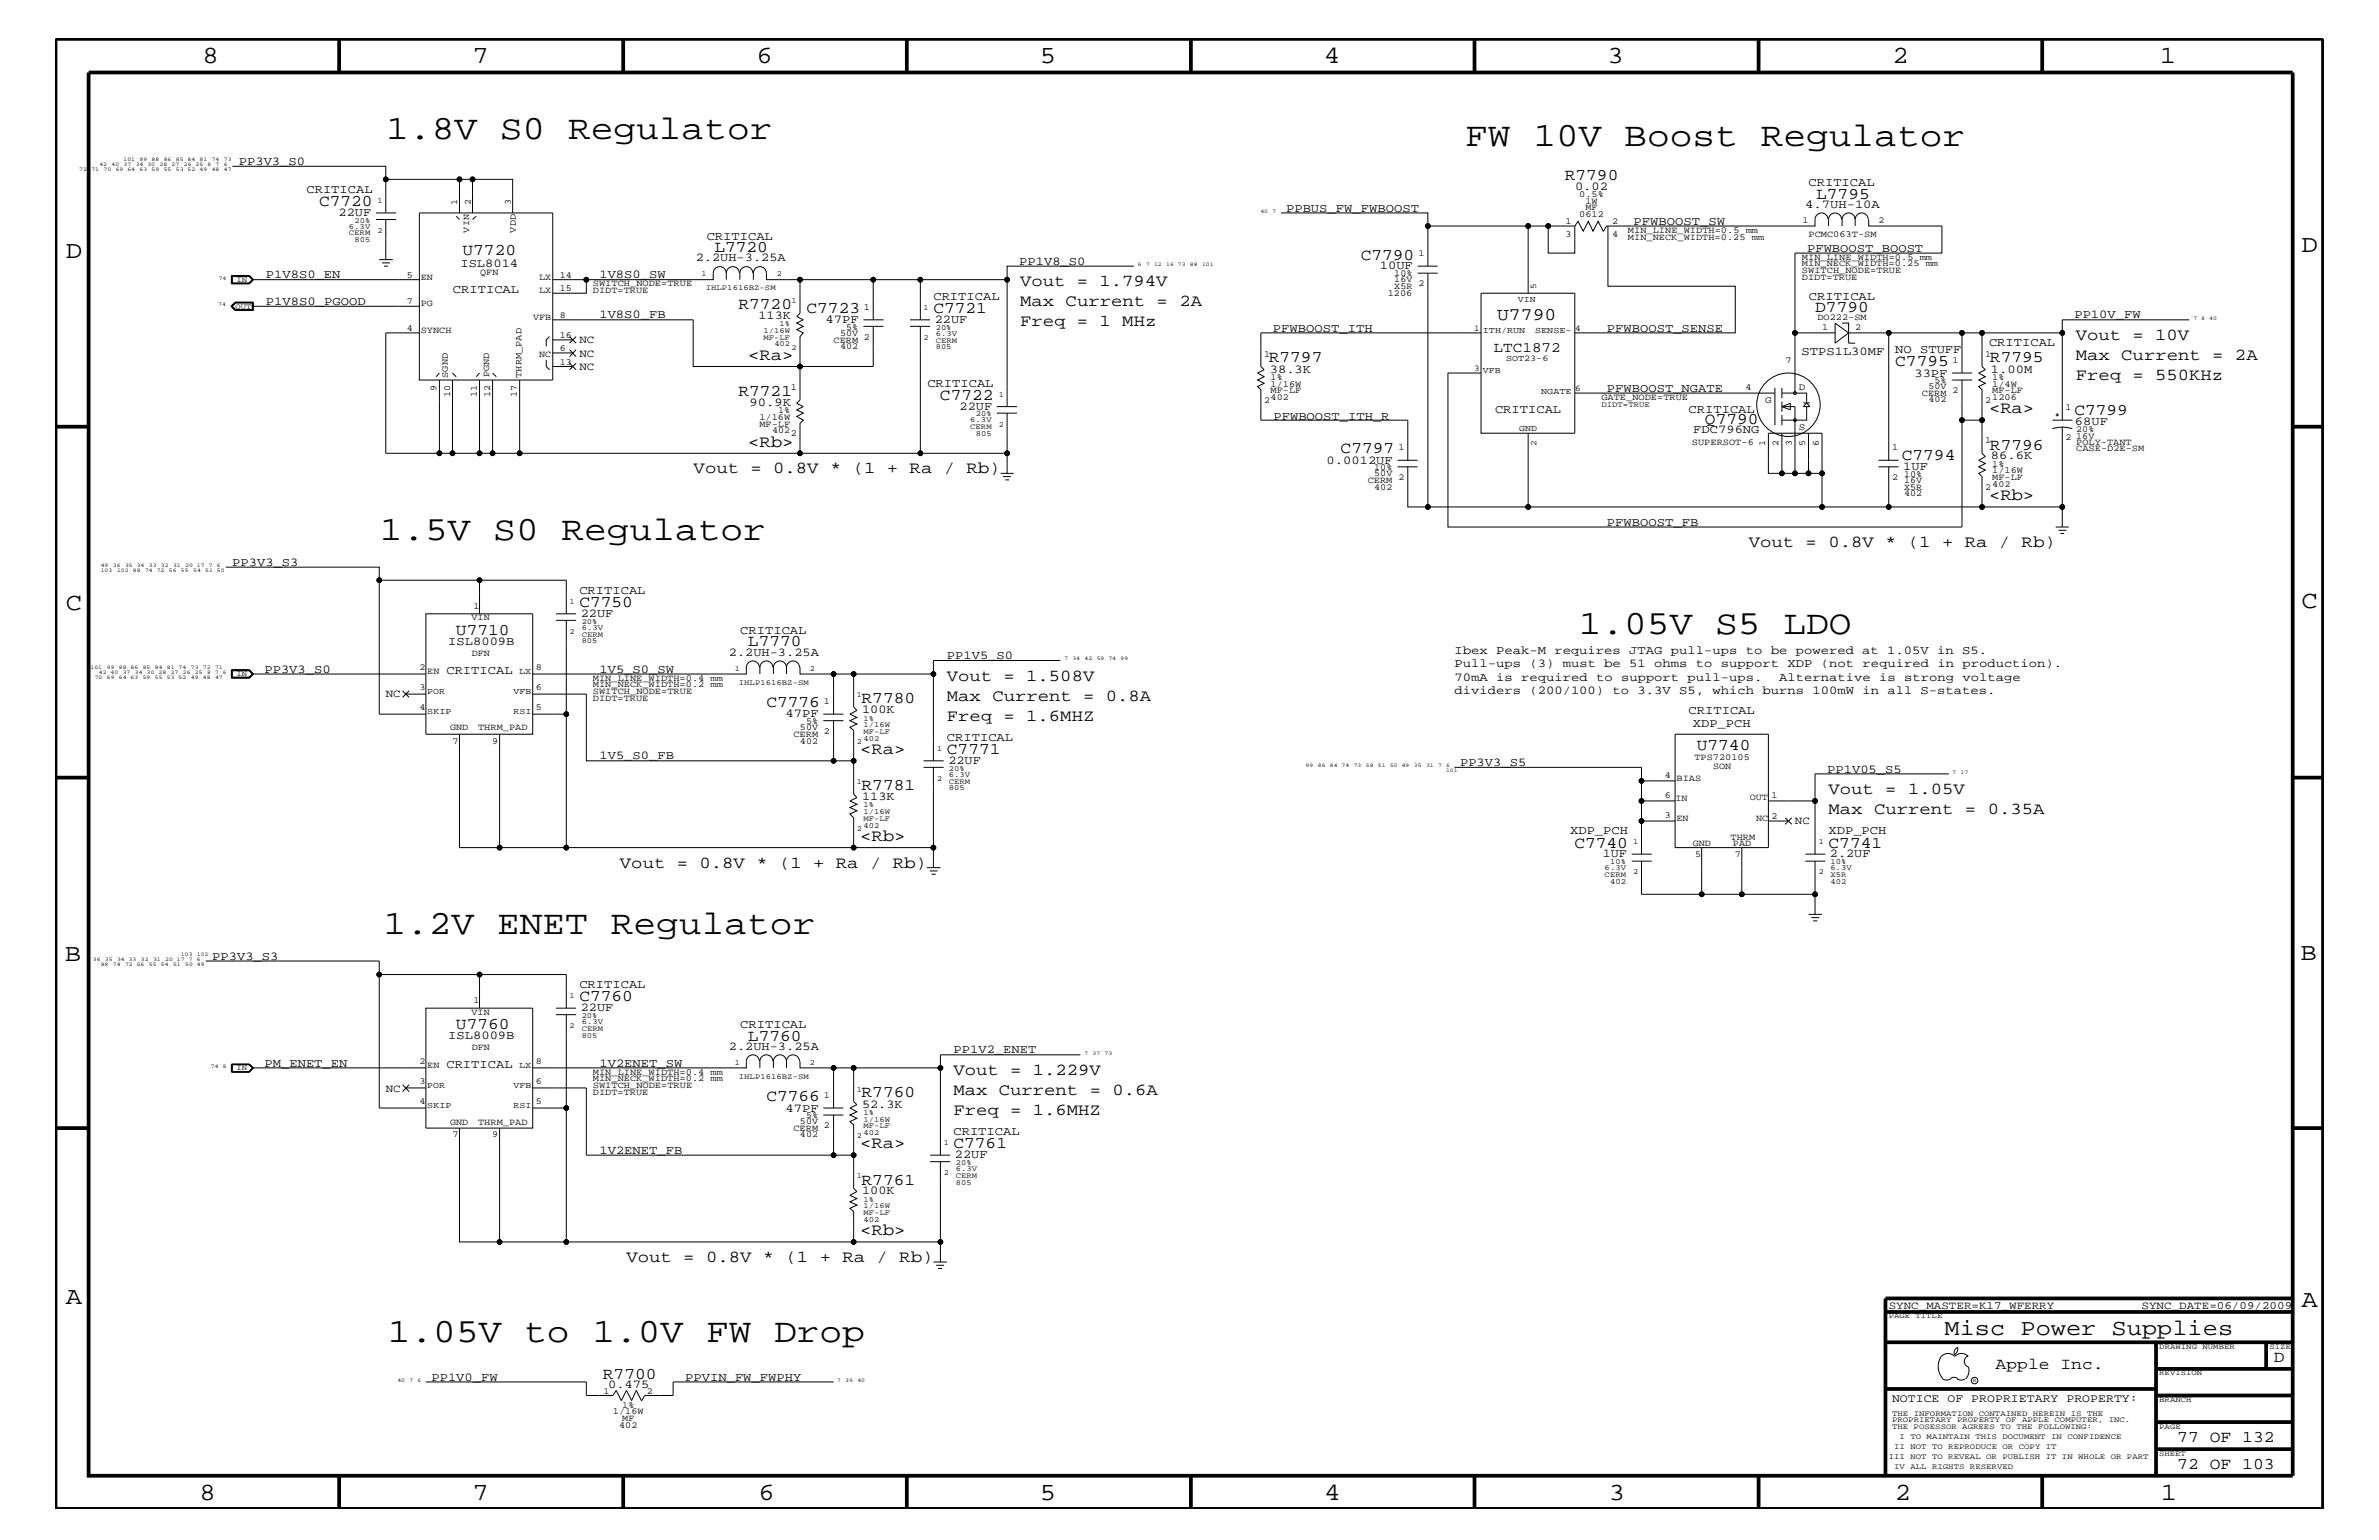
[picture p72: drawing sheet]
<svg xmlns="http://www.w3.org/2000/svg" width="432mm" height="279mm" viewBox="0 0 432 279" stroke-linecap="round" stroke-linejoin="round" font-family="sans-serif">
<defs><g id="words">
<g font-size="6.2">
<text x="70.1" y="25.3">1.8V S0 Regulator</text>
<text x="265.9" y="26.5">FW 10V Boost Regulator</text>
<text x="68.9" y="98">1.5V S0 Regulator</text>
<text x="286.6" y="115">1.05V S5 LDO</text>
<text x="69.6" y="169.5">1.2V ENET Regulator</text>
<text x="70.4" y="243.5">1.05V to 1.0V FW Drop</text>
</g>
<g font-size="4.5">
<text x="36.7" y="11.5">8</text>
<text x="85.8" y="11.5">7</text>
<text x="137.3" y="11.5">6</text>
<text x="188.7" y="11.5">5</text>
<text x="240.3" y="11.5">4</text>
<text x="291.8" y="11.5">3</text>
<text x="343.5" y="11.5">2</text>
<text x="392" y="11.5">1</text>
<text x="11.9" y="46.8">D</text>
<text x="417.7" y="45.7">D</text>
<text x="11.9" y="110.6">C</text>
<text x="417.7" y="110.3">C</text>
<text x="11.8" y="174.3">B</text>
<text x="417.6" y="174.2">B</text>
<text x="11.9" y="236.7">A</text>
<text x="417.7" y="237.1">A</text>
<text x="36.2" y="272.1">8</text>
<text x="85.8" y="272.1">7</text>
<text x="137.7" y="272.1">6</text>
<text x="188.7" y="272.1">5</text>
<text x="240.4" y="272.1">4</text>
<text x="292" y="272.1">3</text>
<text x="343.9" y="272.1">2</text>
<text x="392.2" y="272.1">1</text>
</g>
<text font-size="4.1" x="352.9" y="242.3">Misc Power Supplies</text>
<text font-size="3.2" x="271.7" y="58">U7790</text>
<g font-size="3">
<text x="284" y="32.7">R7790</text>
<text x="57.9" y="37.4">C7720</text>
<text x="329.6" y="36.1">L7795</text>
<text x="83.9" y="46.3">U7720</text>
<text x="129.7" y="45.7">L7720</text>
<text x="247" y="47.1">C7790</text>
<text x="185.2" y="51.9">Vout = 1.794V</text>
<text x="134" y="56.1">R7720</text>
<text x="146.4" y="56.8">C7723</text>
<text x="169.4" y="56.8">C7721</text>
<text x="185.2" y="55.6">Max Current = 2A</text>
<text x="185.2" y="59.2">Freq = 1 MHz</text>
<text x="329.5" y="56.7">D7790</text>
<text x="135.8" y="65.3">&lt;Ra&gt;</text>
<text x="230.3" y="65.7">R7797</text>
<text x="361.2" y="65.7">R7795</text>
<text x="376.8" y="61.7">Vout = 10V</text>
<text x="376.8" y="65.3">Max Current = 2A</text>
<text x="134" y="71.8">R7721</text>
<text x="344" y="66.5">C7795</text>
<text x="376.8" y="68.9">Freq = 550KHz</text>
<text x="170.6" y="72.6">C7722</text>
<text x="309.5" y="76.9">Q7790</text>
<text x="361" y="75">&lt;Ra&gt;</text>
<text x="376.5" y="75.4">C7799</text>
<text x="135.8" y="81.1">&lt;Rb&gt;</text>
<text x="243.3" y="82.2">C7797</text>
<text x="345.2" y="83.5">C7794</text>
<text x="361.2" y="81.6">R7796</text>
<text x="125.9" y="85.9">Vout = 0.8V * (1 + Ra / Rb)</text>
<text x="361" y="90.7">&lt;Rb&gt;</text>
<text x="317.4" y="99.3">Vout = 0.8V * (1 + Ra / Rb)</text>
<text x="105.2" y="110.2">C7750</text>
<text x="82.8" y="115.3">U7710</text>
<text x="135.8" y="117.3">L7770</text>
<text x="171.9" y="123.5">Vout = 1.508V</text>
<text x="139.1" y="128.3">C7776</text>
<text x="156.4" y="127.6">R7780</text>
<text x="171.9" y="127.1">Max Current = 0.8A</text>
<text x="171.9" y="130.8">Freq = 1.6MHZ</text>
<text x="156.1" y="136.8">&lt;Ra&gt;</text>
<text x="171.9" y="136.8">C7771</text>
<text x="308" y="136.1">U7740</text>
<text x="156.4" y="143.4">R7781</text>
<text x="331.9" y="147.7">Max Current = 0.35A</text>
<text x="331.9" y="144">Vout = 1.05V</text>
<text x="156.1" y="152.6">&lt;Rb&gt;</text>
<text x="285.8" y="153.8">C7740</text>
<text x="331.9" y="153.8">C7741</text>
<text x="112.5" y="157.4">Vout = 0.8V * (1 + Ra / Rb)</text>
<text x="105.2" y="181.6">C7760</text>
<text x="82.8" y="186.7">U7760</text>
<text x="135.8" y="188.8">L7760</text>
<text x="173.1" y="195">Vout = 1.229V</text>
<text x="139.1" y="199.8">C7766</text>
<text x="156.4" y="199.1">R7760</text>
<text x="173.1" y="202.3">Freq = 1.6MHZ</text>
<text x="173.1" y="198.7">Max Current = 0.6A</text>
<text x="156.1" y="208.3">&lt;Ra&gt;</text>
<text x="173.1" y="208.3">C7761</text>
<text x="156.4" y="214.9">R7761</text>
<text x="156.1" y="224.1">&lt;Rb&gt;</text>
<text x="113.7" y="229">Vout = 0.8V * (1 + Ra / Rb)</text>
<text x="109.4" y="250.1">R7700</text>
<text x="362.2" y="248.4">Apple Inc.</text>
<text x="412.7" y="247.1">D</text>
<text x="395.2" y="261.6">77 OF 132</text>
<text x="395.2" y="266.6">72 OF 103</text>
</g>
<text font-size="2.6" x="271.1" y="63.9">LTC1872</text>
<g font-size="2.2">
<text x="43.3" y="29.9">PP3V3_S0</text>
<text x="55.6" y="35">CRITICAL</text>
<text x="285.9" y="34.4">0.02</text>
<text x="328.3" y="33.7">CRITICAL</text>
<text x="61.5" y="39.2">22UF</text>
<text x="233.4" y="38.4">PPBUS_FW_FWBOOST</text>
<text x="296.5" y="40.8">PFWBOOST_SW</text>
<text x="327.7" y="37.8">4.7UH-10A</text>
<text x="126.3" y="47.4">2.2UH-3.25A</text>
<text x="128.3" y="43.5">CRITICAL</text>
<text x="328" y="45.7">PFWBOOST_BOOST</text>
<text x="48.3" y="50.5">P1V8S0_EN</text>
<text x="82.2" y="53.2">CRITICAL</text>
<text x="83.6" y="48.5">ISL8014</text>
<text x="108.8" y="50.5">1V8S0_SW</text>
<text x="185" y="48">PP1V8_S0</text>
<text x="250.4" y="48.9">10UF</text>
<text x="48.3" y="55.3">P1V8S0_PGOOD</text>
<text x="108.8" y="57.8">1V8S0_FB</text>
<text x="137.7" y="57.9">113K</text>
<text x="149.9" y="58.6">47PF</text>
<text x="169.4" y="54.4">CRITICAL</text>
<text x="169.7" y="58.6">22UF</text>
<text x="328.3" y="54.4">CRITICAL</text>
<text x="376.5" y="57.8">PP10V_FW</text>
<text x="231.1" y="60.2">PFWBOOST_ITH</text>
<text x="291.7" y="60.2">PFWBOOST_SENSE</text>
<text x="327" y="64.4">STPS1L30MF</text>
<text x="344" y="64">NO STUFF</text>
<text x="361" y="62.9">CRITICAL</text>
<text x="168.3" y="70.1">CRITICAL</text>
<text x="230.5" y="67.6">38.3K</text>
<text x="291.7" y="71.1">PFWBOOST_NGATE</text>
<text x="347.5" y="68.4">33PF</text>
<text x="361.4" y="67.6">1.00M</text>
<text x="136.1" y="73.7">90.9K</text>
<text x="174.2" y="74.4">22UF</text>
<text x="231.1" y="76.2">PFWBOOST_ITH_R</text>
<text x="271.4" y="75">CRITICAL</text>
<text x="306.5" y="75">CRITICAL</text>
<text x="376.6" y="77.1">68UF</text>
<text x="307.3" y="78.6">FDC796NG</text>
<text x="361.4" y="83.3">86.6K</text>
<text x="240.8" y="84.1">0.0012UF</text>
<text x="345.4" y="85.3">1UF</text>
<text x="291.7" y="95.4">PFWBOOST_FB</text>
<text x="42.2" y="102.6">PP3V3_S3</text>
<text x="105.2" y="107.7">CRITICAL</text>
<text x="105.4" y="112">22UF</text>
<text x="81.4" y="117">ISL8009B</text>
<text x="132.3" y="119">2.2UH-3.25A</text>
<text x="134.4" y="115">CRITICAL</text>
<text x="171.9" y="119.6">PP1V5_S0</text>
<text x="264" y="118.6">Ibex Peak-M requires JTAG pull-ups to be powered at 1.05V in S5.</text>
<text x="48" y="122">PP3V3_S0</text>
<text x="81" y="122.3">CRITICAL</text>
<text x="108.8" y="122">1V5_S0_SW</text>
<text x="264" y="123.5">70mA is required to support pull-ups.</text>
<text x="264" y="121">Pull-ups (3) must be 51 ohms to support XDP (not required in production).</text>
<text x="264" y="125.9">dividers (200/100) to 3.3V S5, which burns 100mW in all S-states.</text>
<text x="322.9" y="123.5">Alternative is strong voltage</text>
<text x="142.6" y="130.2">47PF</text>
<text x="156.5" y="129.4">100K</text>
<text x="306.5" y="129.6">CRITICAL</text>
<text x="307.3" y="131.9">XDP_PCH</text>
<text x="108.8" y="137.8">1V5_S0_FB</text>
<text x="171.9" y="134.4">CRITICAL</text>
<text x="172.1" y="138.6">22UF</text>
<text x="265" y="139">PP3V3_S5</text>
<text x="331.6" y="140.2">PP1V05_S5</text>
<text x="156.5" y="145.1">113K</text>
<text x="285" y="151.3">XDP_PCH</text>
<text x="290.9" y="155.6">1UF</text>
<text x="331.9" y="151.3">XDP_PCH</text>
<text x="332.1" y="155.6">2.2UF</text>
<text x="38.5" y="174.2">PP3V3_S3</text>
<text x="105.2" y="179.3">CRITICAL</text>
<text x="105.4" y="183.5">22UF</text>
<text x="81.4" y="188.6">ISL8009B</text>
<text x="132.3" y="190.5">2.2UH-3.25A</text>
<text x="134.4" y="186.5">CRITICAL</text>
<text x="173.1" y="191.1">PP1V2_ENET</text>
<text x="48" y="193.6">PM_ENET_EN</text>
<text x="81" y="193.7">CRITICAL</text>
<text x="108.8" y="193.6">1V2ENET_SW</text>
<text x="142.6" y="201.7">47PF</text>
<text x="156.5" y="200.9">52.3K</text>
<text x="108.8" y="209.3">1V2ENET_FB</text>
<text x="173.1" y="205.9">CRITICAL</text>
<text x="173.3" y="210.2">22UF</text>
<text x="156.5" y="216.7">100K</text>
<text x="78.3" y="250.6">PP1V0_FW</text>
<text x="110.4" y="251.8">0.475</text>
<text x="124.4" y="250.6">PPVIN_FW_FWPHY</text>
</g>
<text font-size="2.1" x="343.4" y="254.4">NOTICE OF PROPRIETARY PROPERTY:</text>
<g font-size="2">
<text x="105.2" y="62.3">NC</text>
<text x="105.2" y="64.7">NC</text>
<text x="105.2" y="67.1">NC</text>
<text x="70" y="126.5">NC</text>
<text x="325.8" y="149.5">NC</text>
<text x="70" y="198.1">NC</text>
<text x="342.8" y="237.4">SYNC_MASTER=K17_WFERRY</text>
<text x="388.7" y="237.4">SYNC_DATE=06/09/2009</text>
</g>
<g font-size="1.8">
<text x="326.5" y="70.7">D</text>
<text x="320.4" y="73.2">G</text>
<text x="326.5" y="78">S</text>
</g>
<g font-size="1.7">
<text x="286.6" y="35.7">0.5%</text>
<text x="83" y="37.2" transform="rotate(-90 83 37.2)">1</text>
<text x="85.4" y="37.2" transform="rotate(-90 85.4 37.2)">2</text>
<text x="92.7" y="37.2" transform="rotate(-90 92.7 37.2)">3</text>
<text x="284.1" y="40.7">1</text>
<text x="286.6" y="39.3">0612</text>
<text x="287.8" y="36.9">1W</text>
<text x="287.8" y="38.1">MF</text>
<text x="292.6" y="40.7">2</text>
<text x="327.2" y="40.4">1</text>
<text x="341" y="40.4">2</text>
<text x="85.2" y="42.2" transform="rotate(-90 85.2 42.2)">VIN</text>
<text x="93.6" y="42.2" transform="rotate(-90 93.6 42.2)">VDD</text>
<text x="257.5" y="46.5">1</text>
<text x="284.1" y="43">3</text>
<text x="292.6" y="43">4</text>
<text x="295.5" y="43.5">MIN_NECK_WIDTH=0.25 mm</text>
<text x="295.5" y="42.3">MIN_LINE_WIDTH=0.5 mm</text>
<text x="327.1" y="47.1">MIN_LINE_WIDTH=0.5 mm</text>
<text x="328.3" y="43">PCMC063T-SM</text>
<text x="73.8" y="50.4">5</text>
<text x="76.4" y="50.7">EN</text>
<text x="87.2" y="49.9">QFN</text>
<text x="97.9" y="50.7">LX</text>
<text x="97.9" y="53.2">LX</text>
<text x="101.6" y="50.4">14</text>
<text x="101.6" y="52.8">15</text>
<text x="107.6" y="51.9">SWITCH_NODE=TRUE</text>
<text x="107.6" y="53.2">DIDT=TRUE</text>
<text x="251.9" y="53.6">1206</text>
<text x="253.1" y="52.4">X5R</text>
<text x="253.1" y="50.2">10%</text>
<text x="253.1" y="51.3">16V</text>
<text x="257.5" y="51.9">2</text>
<text x="327.1" y="48.3">MIN_NECK_WIDTH=0.25 mm</text>
<text x="327.1" y="49.6">SWITCH_NODE=TRUE</text>
<text x="327.1" y="50.7">DIDT=TRUE</text>
<text x="73.8" y="55.2">7</text>
<text x="76.4" y="55.6">PG</text>
<text x="96.8" y="58">VFB</text>
<text x="101.6" y="57.7">8</text>
<text x="153.6" y="59.8">5%</text>
<text x="156.8" y="56.2">1</text>
<text x="329.9" y="58">DO222-SM</text>
<text x="330.7" y="59.8">1</text>
<text x="336.7" y="59.8">2</text>
<text x="73.8" y="60.1">4</text>
<text x="76.4" y="60.4">SYNCH</text>
<text x="97.9" y="64.7">NC</text>
<text x="101.6" y="63.7">6</text>
<text x="101.6" y="61.3">16</text>
<text x="151.3" y="62.2">CERM</text>
<text x="152.5" y="60.9">50V</text>
<text x="152.5" y="63.4">402</text>
<text x="156.8" y="61.7">2</text>
<text x="229.4" y="64.7">1</text>
<text x="324.1" y="65.9">7</text>
<text x="354.4" y="65.9">1</text>
<text x="360.3" y="64.7">1</text>
<text x="79.2" y="71" transform="rotate(-90 79.2 71)">9</text>
<text x="81.3" y="68.5" transform="rotate(-90 81.3 68.5)">SGND</text>
<text x="88.8" y="68.4" transform="rotate(-90 88.8 68.4)">PGND</text>
<text x="94.7" y="68.5" transform="rotate(-90 94.7 68.5)">THRM_PAD</text>
<text x="101.6" y="66.2">13</text>
<text x="143.5" y="70.7">1</text>
<text x="230.6" y="71.3">MF-LF</text>
<text x="230.6" y="70.1">1/16W</text>
<text x="230.6" y="68.9">1%</text>
<text x="316.8" y="70.7">4</text>
<text x="348.8" y="71.8">CERM</text>
<text x="350" y="70.6">50V</text>
<text x="351.1" y="69.5">5%</text>
<text x="354.4" y="71.3">2</text>
<text x="361.6" y="68.9">1%</text>
<text x="361.6" y="70.1">1/4W</text>
<text x="361.6" y="71.3">MF-LF</text>
<text x="81.7" y="72.1" transform="rotate(-90 81.7 72.1)">10</text>
<text x="86.5" y="72.1" transform="rotate(-90 86.5 72.1)">11</text>
<text x="89" y="72.1" transform="rotate(-90 89 72.1)">12</text>
<text x="93.8" y="72.1" transform="rotate(-90 93.8 72.1)">17</text>
<text x="137.8" y="77.4">MF-LF</text>
<text x="137.8" y="76.2">1/16W</text>
<text x="141.2" y="75">1%</text>
<text x="229.4" y="73.2">2</text>
<text x="230.6" y="72.6">402</text>
<text x="290.7" y="72.6">GATE_NODE=TRUE</text>
<text x="350" y="73">402</text>
<text x="360.3" y="73.2">2</text>
<text x="361.6" y="72.6">1206</text>
<text x="374.9" y="74.4">1</text>
<text x="140.1" y="78.6">402</text>
<text x="143.5" y="79.2">2</text>
<text x="253.8" y="81.6">1</text>
<text x="307.1" y="80.8">SUPERSOT-6</text>
<text x="320.4" y="81" transform="rotate(-90 320.4 81)">1</text>
<text x="322.8" y="81" transform="rotate(-90 322.8 81)">2</text>
<text x="325.2" y="81" transform="rotate(-90 325.2 81)">3</text>
<text x="327.7" y="81" transform="rotate(-90 327.7 81)">5</text>
<text x="330.1" y="81" transform="rotate(-90 330.1 81)">6</text>
<text x="343.4" y="81.6">1</text>
<text x="360.3" y="80.5">1</text>
<text x="374.9" y="79.9">2</text>
<text x="376.9" y="79.6">16V</text>
<text x="376.9" y="78.3">20%</text>
<text x="376.9" y="81.9">CASE-D2E-SM</text>
<text x="376.9" y="80.7">POLY-TANT</text>
<text x="248.2" y="87.6">CERM</text>
<text x="249.4" y="86.4">50V</text>
<text x="249.4" y="85.3">10%</text>
<text x="249.4" y="88.8">402</text>
<text x="253.8" y="87.1">2</text>
<text x="343.4" y="87.1">2</text>
<text x="345.6" y="88.8">X5R</text>
<text x="345.6" y="86.5">10%</text>
<text x="345.6" y="87.6">16V</text>
<text x="360.3" y="88.9">2</text>
<text x="361.6" y="85.9">1/16W</text>
<text x="361.6" y="84.7">1%</text>
<text x="361.6" y="88.3">402</text>
<text x="361.6" y="87.1">MF-LF</text>
<text x="345.6" y="90">402</text>
<text x="85.6" y="112.6">VIN</text>
<text x="85.9" y="110.5">1</text>
<text x="85.6" y="119">DFN</text>
<text x="76.1" y="121.5">2</text>
<text x="76.1" y="125.2">3</text>
<text x="77.6" y="122.3">EN</text>
<text x="97.3" y="121.5">8</text>
<text x="97.3" y="125.2">6</text>
<text x="107.6" y="125.9">SWITCH_NODE=TRUE</text>
<text x="107.6" y="123.5">MIN_LINE_WIDTH=0.4 mm</text>
<text x="107.6" y="124.7">MIN_NECK_WIDTH=0.2 mm</text>
<text x="76.1" y="128.8">4</text>
<text x="97.3" y="128.8">5</text>
<text x="107.6" y="127.1">DIDT=TRUE</text>
<text x="146.3" y="131.3">5%</text>
<text x="149.5" y="127.7">1</text>
<text x="81.7" y="132.5">GND</text>
<text x="82.1" y="134.9">7</text>
<text x="86.8" y="132.5">THRM_PAD</text>
<text x="89.3" y="134.9">9</text>
<text x="144" y="133.6">CERM 2</text>
<text x="145.2" y="134.9">402</text>
<text x="145.2" y="132.4">50V</text>
<text x="307.6" y="137.9">TPS720105</text>
<text x="302.2" y="141.2">4</text>
<text x="304.3" y="141.7">BIAS</text>
<text x="310.9" y="139.5">SON</text>
<text x="302.2" y="148.4">3</text>
<text x="302.2" y="144.8">6</text>
<text x="304.1" y="145.3">IN</text>
<text x="304.3" y="149">EN</text>
<text x="317.6" y="145.2">OUT</text>
<text x="318.8" y="149">NC</text>
<text x="321.6" y="148.5">2</text>
<text x="321.6" y="144.7">1</text>
<text x="307.3" y="153.5">GND</text>
<text x="307.7" y="155.5">5</text>
<text x="314.1" y="152.3">THRM</text>
<text x="314.5" y="153.5">PAD</text>
<text x="314.9" y="155.5">7</text>
<text x="85.6" y="184.1">VIN</text>
<text x="85.9" y="182.1">1</text>
<text x="85.6" y="190.5">DFN</text>
<text x="76.1" y="193.1">2</text>
<text x="76.1" y="196.7">3</text>
<text x="77.6" y="193.7">EN</text>
<text x="97.3" y="193.1">8</text>
<text x="97.3" y="196.7">6</text>
<text x="107.6" y="195">MIN_LINE_WIDTH=0.4 mm</text>
<text x="107.6" y="196.2">MIN_NECK_WIDTH=0.2 mm</text>
<text x="107.6" y="197.4">SWITCH_NODE=TRUE</text>
<text x="76.1" y="200.3">4</text>
<text x="97.3" y="200.3">5</text>
<text x="107.6" y="198.7">DIDT=TRUE</text>
<text x="145.2" y="204">50V</text>
<text x="146.3" y="202.9">5%</text>
<text x="149.5" y="199.2">1</text>
<text x="81.7" y="204.1">GND</text>
<text x="82.1" y="206.4">7</text>
<text x="86.8" y="204.1">THRM_PAD</text>
<text x="89.3" y="206.4">9</text>
<text x="144" y="205.2">CERM</text>
<text x="145.2" y="206.4">402</text>
<text x="149.5" y="204.7">2</text>
<text x="109.6" y="252.8">1</text>
<text x="111.3" y="256.6">1/16W</text>
<text x="112.9" y="255.4">1%</text>
<text x="112.9" y="257.8">MF</text>
<text x="117.4" y="252.8">2</text>
<text x="112.4" y="259">402</text>
</g>
<g font-size="1.6">
<text x="278.8" y="52.4" transform="rotate(-90 278.8 52.4)">5</text>
<text x="267.5" y="60">1</text>
<text x="275.5" y="54.7">VIN</text>
<text x="285.9" y="60">4</text>
<text x="269.2" y="60.5">ITH/RUN</text>
<text x="273.3" y="65.6">SOT23-6</text>
<text x="278.6" y="60.5">SENSE-</text>
<text x="267.5" y="67.3">3</text>
<text x="269.2" y="67.8">VFB</text>
<text x="279.7" y="71.4">NGATE</text>
<text x="285.9" y="70.9">6</text>
<text x="275.8" y="78.2">GND</text>
<text x="278.9" y="81" transform="rotate(-90 278.9 81)">2</text>
<text x="77.6" y="125.9">POR</text>
<text x="93.2" y="125.9">VFB</text>
<text x="94.2" y="122.3">LX</text>
<text x="77.6" y="129.6">SKIP</text>
<text x="93.2" y="129.6">RSI</text>
<text x="77.6" y="197.4">POR</text>
<text x="93.2" y="197.4">VFB</text>
<text x="94.2" y="193.7">LX</text>
<text x="77.6" y="201">SKIP</text>
<text x="93.2" y="201">RSI</text>
</g>
<g font-size="1.4">
<text x="63.3" y="41.5">6.3V</text>
<text x="64.3" y="40.4">20%</text>
<text x="68.5" y="36.8">1</text>
<text x="63.3" y="42.7">CERM</text>
<text x="64.3" y="44">805</text>
<text x="68.5" y="42.3">2</text>
<text x="42.9" y="51.1">IN</text>
<text x="127.3" y="50.2">1</text>
<text x="128.1" y="52.7">IHLP1616BZ-SM</text>
<text x="141" y="50.2">2</text>
<text x="42.8" y="56">OUT</text>
<text x="141.5" y="59.2">1%</text>
<text x="143.7" y="55">1</text>
<text x="167.6" y="56.2">1</text>
<text x="169.8" y="59.8">20%</text>
<text x="138.6" y="61.7">MF-LF</text>
<text x="138.6" y="60.4">1/16W</text>
<text x="140.5" y="62.9">402</text>
<text x="143.7" y="63.4">2</text>
<text x="167.6" y="61.7">2</text>
<text x="169.8" y="63.4">805</text>
<text x="169.8" y="62.2">CERM</text>
<text x="169.8" y="60.9">6.3V</text>
<text x="181.3" y="72">1</text>
<text x="176.1" y="76.7">6.3V</text>
<text x="176.1" y="77.9">CERM</text>
<text x="177.1" y="75.6">20%</text>
<text x="181.3" y="77.4">2</text>
<text x="290.7" y="73.8">DIDT=TRUE</text>
<text x="177.1" y="79.1">805</text>
<text x="103.4" y="109.5">1</text>
<text x="105.6" y="113.1">20%</text>
<text x="103.4" y="115">2</text>
<text x="105.6" y="115.5">CERM</text>
<text x="105.6" y="114.2">6.3V</text>
<text x="105.6" y="116.7">805</text>
<text x="42.9" y="122.6">IN</text>
<text x="133.3" y="121.7">1</text>
<text x="134.1" y="124.2">IHLP1616BZ-SM</text>
<text x="147" y="121.7">2</text>
<text x="155.5" y="126.5">1</text>
<text x="156.7" y="131.9">1/16W</text>
<text x="156.7" y="130.8">1%</text>
<text x="155.5" y="135">2</text>
<text x="156.7" y="134.4">402</text>
<text x="156.7" y="133.2">MF-LF</text>
<text x="170.1" y="136.2">1</text>
<text x="155.5" y="142.3">1</text>
<text x="170.1" y="141.7">2</text>
<text x="172.2" y="139.8">20%</text>
<text x="172.2" y="142.2">CERM</text>
<text x="172.2" y="140.9">6.3V</text>
<text x="172.2" y="143.4">805</text>
<text x="156.7" y="146.5">1%</text>
<text x="156.7" y="147.7">1/16W</text>
<text x="156.7" y="149">MF-LF</text>
<text x="155.5" y="150.7">2</text>
<text x="156.7" y="150.1">402</text>
<text x="296.4" y="153.2">1</text>
<text x="330.1" y="153.2">1</text>
<text x="291.3" y="157.9">6.3V</text>
<text x="291.3" y="159.1">CERM</text>
<text x="292.3" y="156.8">10%</text>
<text x="292.3" y="160.3">402</text>
<text x="296.4" y="158.6">2</text>
<text x="330.1" y="158.6">2</text>
<text x="332.2" y="156.8">10%</text>
<text x="332.2" y="157.9">6.3V</text>
<text x="332.2" y="160.3">402</text>
<text x="332.2" y="159.1">X5R</text>
<text x="103.4" y="181">1</text>
<text x="105.6" y="185.8">6.3V</text>
<text x="105.6" y="184.7">20%</text>
<text x="103.4" y="186.5">2</text>
<text x="105.6" y="188.2">805</text>
<text x="105.6" y="187">CERM</text>
<text x="42.9" y="194.2">IN</text>
<text x="133.3" y="193.2">1</text>
<text x="134.1" y="195.7">IHLP1616BZ-SM</text>
<text x="147" y="193.2">2</text>
<text x="155.5" y="198.1">1</text>
<text x="156.7" y="203.5">1/16W</text>
<text x="156.7" y="202.3">1%</text>
<text x="155.5" y="206.5">2</text>
<text x="156.7" y="205.9">402</text>
<text x="156.7" y="204.7">MF-LF</text>
<text x="171.3" y="207.7">1</text>
<text x="155.5" y="213.8">1</text>
<text x="171.3" y="213.2">2</text>
<text x="173.5" y="211.4">20%</text>
<text x="173.5" y="212.5">6.3V</text>
<text x="173.5" y="213.6">CERM</text>
<text x="173.5" y="214.9">805</text>
<text x="156.7" y="219.2">1/16W</text>
<text x="156.7" y="218">1%</text>
<text x="156.7" y="221.7">402</text>
<text x="156.7" y="220.4">MF-LF</text>
<text x="342.8" y="239.2">PAGE TITLE</text>
<text x="391.9" y="244.7">DRAWING NUMBER</text>
<text x="411.9" y="244.7">SIZE</text>
<text x="391.9" y="249.5">REVISION</text>
<text x="343.4" y="256.8">THE INFORMATION CONTAINED HEREIN IS THE</text>
<text x="391.9" y="254.4">BRANCH</text>
<text x="343.4" y="259.3">THE POSESSOR AGREES TO THE FOLLOWING:</text>
<text x="343.4" y="258">PROPRIETARY PROPERTY OF APPLE COMPUTER, INC.</text>
<text x="343.8" y="262.9">II NOT TO REPRODUCE OR COPY IT</text>
<text x="344.8" y="261.1">I TO MAINTAIN THIS DOCUMENT IN CONFIDENCE</text>
<text x="391.9" y="259.3">PAGE</text>
<text x="342.8" y="264.7">III NOT TO REVEAL OR PUBLISH IT IN WHOLE OR PART</text>
<text x="343.8" y="266.6">IV ALL RIGHTS RESERVED</text>
<text x="391.9" y="264.1">SHEET</text>
</g>
<g font-size="1">
<text x="22.4" y="29.2">101</text>
<text x="25.3" y="29.2">99</text>
<text x="27.5" y="29.2">88</text>
<text x="29.7" y="29.2">86</text>
<text x="31.9" y="29.2">85 84</text>
<text x="36.2" y="29.2">81</text>
<text x="38.4" y="29.2">74</text>
<text x="40.6" y="29.2">73</text>
<text x="14.4" y="31">72</text>
<text x="16.6" y="31">71</text>
<text x="18" y="30.2">42</text>
<text x="18.8" y="31">70</text>
<text x="20.2" y="30.2">40</text>
<text x="21" y="31">69 64</text>
<text x="22.4" y="30.2">37</text>
<text x="24.6" y="30.2">34 30</text>
<text x="25.3" y="31">63</text>
<text x="27.5" y="31">59</text>
<text x="29" y="30.2">28</text>
<text x="29.7" y="31">55</text>
<text x="31.2" y="30.2">27</text>
<text x="31.9" y="31">53 52</text>
<text x="33.4" y="30.2">26 25</text>
<text x="36.2" y="31">49</text>
<text x="37.7" y="30.2">8</text>
<text x="38.4" y="31">48</text>
<text x="39.1" y="30.2">7</text>
<text x="40.6" y="31">47</text>
<text x="40.6" y="30.2">6</text>
<text x="228.8" y="38.6">40</text>
<text x="231" y="38.6">7</text>
<text x="39.7" y="50.7">74</text>
<text x="206.5" y="48.3">6</text>
<text x="208" y="48.3">7</text>
<text x="209.5" y="48.3">12</text>
<text x="211.7" y="48.3">16 73</text>
<text x="216" y="48.3">88</text>
<text x="218.2" y="48.3">101</text>
<text x="39.6" y="55.6">74</text>
<text x="398.1" y="58">7</text>
<text x="399.5" y="58">8</text>
<text x="401" y="58">40</text>
<text x="18.3" y="103.7">103</text>
<text x="18.3" y="102.9">49</text>
<text x="20.5" y="102.9">36</text>
<text x="21.3" y="103.7">102</text>
<text x="22.7" y="102.9">35 34</text>
<text x="24.1" y="103.7">88</text>
<text x="26.3" y="103.7">74 72</text>
<text x="27" y="102.9">33</text>
<text x="29.2" y="102.9">32</text>
<text x="30.6" y="103.7">56</text>
<text x="31.4" y="102.9">31</text>
<text x="32.9" y="103.7">55</text>
<text x="33.6" y="102.9">20 17</text>
<text x="35.1" y="103.7">54</text>
<text x="37.3" y="103.7">51 50</text>
<text x="37.9" y="102.9">7</text>
<text x="39.4" y="102.9">6</text>
<text x="193.2" y="119.8">7</text>
<text x="194.6" y="119.8">34</text>
<text x="196.8" y="119.8">42</text>
<text x="199.1" y="119.8">59 74</text>
<text x="203.4" y="119.8">99</text>
<text x="16.4" y="121.4">101</text>
<text x="17.2" y="123.1">70</text>
<text x="17.9" y="122.3">42 40</text>
<text x="19.4" y="123.1">69</text>
<text x="19.4" y="121.4">99</text>
<text x="21.6" y="123.1">64 63</text>
<text x="21.6" y="121.4">88 86</text>
<text x="22.3" y="122.3">37</text>
<text x="24.5" y="122.3">34</text>
<text x="25.9" y="123.1">59</text>
<text x="25.9" y="121.4">85</text>
<text x="26.7" y="122.3">30 28</text>
<text x="28.1" y="123.1">55</text>
<text x="28.1" y="121.4">84</text>
<text x="30.3" y="123.1">53 52</text>
<text x="30.3" y="121.4">81 74</text>
<text x="31" y="122.3">27</text>
<text x="33.2" y="122.3">26</text>
<text x="34.6" y="123.1">49</text>
<text x="34.6" y="121.4">73</text>
<text x="35.4" y="122.3">25</text>
<text x="36.8" y="123.1">48</text>
<text x="36.8" y="121.4">72</text>
<text x="37.6" y="122.3">8</text>
<text x="39" y="123.1">47</text>
<text x="39" y="121.4">71</text>
<text x="39" y="122.3">7</text>
<text x="40.5" y="122.3">6</text>
<text x="237" y="139.2">99</text>
<text x="239.2" y="139.2">86</text>
<text x="241.4" y="139.2">84 74</text>
<text x="245.7" y="139.2">73</text>
<text x="247.9" y="139.2">58</text>
<text x="250.1" y="139.2">51</text>
<text x="252.3" y="139.2">50 49</text>
<text x="256.6" y="139.2">35</text>
<text x="258.8" y="139.2">31</text>
<text x="261" y="139.2">7</text>
<text x="262.5" y="139.2">6</text>
<text x="262.5" y="140.1">101</text>
<text x="354.4" y="140.4">7</text>
<text x="355.9" y="140.4">17</text>
<text x="32.9" y="173.5">103</text>
<text x="35.7" y="173.5">102</text>
<text x="16.8" y="174.4">36</text>
<text x="18.3" y="175.3">88</text>
<text x="19.1" y="174.4">35</text>
<text x="20.5" y="175.3">74</text>
<text x="21.3" y="174.4">34 33</text>
<text x="22.7" y="175.3">72 56</text>
<text x="25.6" y="174.4">32</text>
<text x="27" y="175.3">55</text>
<text x="27.8" y="174.4">31</text>
<text x="29.2" y="175.3">54</text>
<text x="30" y="174.4">20 17</text>
<text x="31.4" y="175.3">51</text>
<text x="33.6" y="175.3">50 49</text>
<text x="34.3" y="174.4">7</text>
<text x="35.7" y="174.4">6</text>
<text x="196.8" y="191.4">7</text>
<text x="198.3" y="191.4">37</text>
<text x="200.5" y="191.4">73</text>
<text x="38.3" y="193.7">74</text>
<text x="40.5" y="193.7">8</text>
<text x="72.1" y="250.7">40</text>
<text x="74.3" y="250.7">7</text>
<text x="75.8" y="250.7">6</text>
<text x="152" y="250.7">7</text>
<text x="153.4" y="250.7">39</text>
<text x="155.6" y="250.7">40</text>
<text x="358.1" y="250.7">R</text>
</g>
</g></defs>
<g fill="none" stroke="#000" stroke-width=".18">
<path d="M42.2 30.2h27.8v8.4M68.2 38.6h3.7M68.2 39.8h3.7M70 32.5h13.4v6.1M70 39.8v7.3M76.1 38.6h24.2v30.3h-24.2zM82.8 39.2l.6 .6M83.4 32.5h2.4v6.1M85.8 32.5h7.2v6.1M86.4 39.2l-.6 .6M232.5 38.6h26.7v2.4h18.2M331.8 39.8a1.19 1.19 0 0 0-1.2-1.2 1.19 1.19 0 0 0-1.2 1.2v1.2h-37.8l-.6 1"/>
<path d="M334.3 39.8a1.19 1.19 0 0 0-1.2-1.2 1.19 1.19 0 0 0-1.2 1.2v1.2M336.7 39.8a1.19 1.19 0 0 0-1.2-1.2 1.19 1.19 0 0 0-1.2 1.2v1.2M336.7 39.8a1.19 1.19 0 0 1 1.2-1.2 1.19 1.19 0 0 1 1.2 1.2M336.7 39.8v1.2M339.2 39.8v1.2h13.3v4.9h-26.7v14.5M42 50h3.3l.7 .7-.7 .8h-3.3zM42.2 50.2h3l.6 .5-.6 .6h-3zM42.7 54.8h3.3v1.5h-3.3l-.8-.7zM42.8 54.9h3.1v1.4M42.8 54.9l-.8 .7 .8 .7M42.8 54.9l-.7 .7 .7 .6h3v-1.3M45.2 50.1h-3.1v1.3h3.1"/>
<path d="M45.2 50.1l.7 .6-.7 .7M45.2 50.1l.8 .6M45.8 55h-3l-.6 .6 .6 .6h3M45.8 55.6h30.3M45.8 50.7h30.3M46 50.7l-.8 .7M68.8 47.1h2.5M69.3 47.7h1.5M69.7 48.3h.7M100.3 58h25.5v8.5h32.7v-7.3M100.3 50.7h6.1v2.5h-6.1M131.8 49.6a1.19 1.19 0 0 0-1.2-1.2 1.19 1.19 0 0 0-1.1 1.2v1.1h-23.1"/>
<path d="M131.8 49.6a1.19 1.19 0 0 1 1.2-1.2 1.19 1.19 0 0 1 1.2 1.2M131.8 49.6v1.1M136.7 49.6a1.19 1.19 0 0 0-1.2-1.2 1.19 1.19 0 0 0-1.2 1.2v1.1M136.7 50.7v-1.1a1.19 1.19 0 0 1 1.2-1.2 1.19 1.19 0 0 1 1.2 1.2v1.1h6.1v6.1l-.6 .6 1.2 .6-1.2 .6 1.2 .6-1.2 .6 1.2 .6-.6 .7v11.5l-.6 .6 1.2 .6-1.2 .6 1.2 .6-1.2 .6 1.2 .6-.6 .6v5.4h21.8M145.2 50.7h13.3v7.3M156.7 58h3.7M156.7 59.2h3.7M158.5 50.7h8.5v7.3M165.2 58h3.6M165.2 59.2h3.6M167 59.2v23h15.8M167 50.7h15.8"/>
<path d="M205.8 48.3h-23v25.5M257.3 49.6h3.6M257.3 48.3h3.6M259.2 49.6v42.4h18.2M259.2 41v7.3M268.8 53.2h17v25.4h-17zM281 41h-3.6v12.2M285.8 41v4.9h-4.8v-4.9h4.8l.6-.8 1 1.7 .9-1.7 .8 1.7 1-1.7 .9 1.7M291.8 41v10.9h23.2v8.5h-29.2M334.3 58.6h1.2v3.7h1.2M397.3 58h-23v18.2M76.1 60.4h-6.1v21.8h9.8"/>
<path d="M79.8 68.9v13.3h2.3M79.8 67.7l-.6 .7M82.1 68.9v13.3h4.9v-13.3M82.1 67.7l.7 .7M87 67.7l-.6 .7M89.4 68.9v13.3h4.9v-13.3M89.4 67.7l.7 .7M99.1 65.3v1.2l.6 .6M99.7 61.1l-.6 .6v1.2M100.3 66.5h3.7M100.3 64h3.7M100.3 61.7h3.7"/>
<path d="M103.4 61.1l1.2 1.2M103.4 63.4l1.2 1.3M103.4 65.9l1.2 1.2M104.6 61.1l-1.2 1.2M104.6 63.4l-1.2 1.3M104.6 65.9l-1.2 1.2M180.9 73.8h3.7M180.9 75h3.7M182.8 75v10.9M268.8 60.4h-39.9v6.1l.5 .6-1.1 .6 1.1 .7-1.1 .5 1.1 .6-1.1 .6 .6 .6v5.5h26.6v7.3M268.8 67.7h-6v27.9h93.3v-19.4M277.4 78.6v13.4h53.3v-13.4h-9.7v7.3h4.8"/>
<path d="M285.8 71.3h36.4M322.2 70.4v6.8M323.4 76.2h4.6M323.4 70.4v1.8M323.4 72.8v1.9M323.4 75.3v1.9M323.4 78.6v7.3M323.4 73.8l1.6-.6v1.2zM323.4 73.8h2.4v12.1M323.4 71.3h4.6M327.3 73.1h1.2M327.9 73.1l.6 .7h-1.2z"/>
<path d="M327.9 71.3v1.8M327.9 73.8v2.4M328.3 78.6v7.3M333.1 60.4h-7.3v10.9M335.5 60.4l-2.4-1.8v3.7l2.4-1.9h20.6M342.8 60.4v23.1M354.3 68.9h3.7M354.3 67.7h3.7M356.1 68.9v7.3h3.6M359.7 60.4h-3.6v7.3M372.5 77.8a5.9 5.9 0 0 1 3.6 0M372.5 76.2h3.7"/>
<path d="M373.1 75.3h.6M373.4 75v.6M374.3 60.4h-14.6v6.1l.6 .6-1.1 .6 1.1 .7-1.1 .5 1.1 .6-1.1 .6 .5 .6v11.5l.6 .6-1.1 .7 1.1 .6-1.1 .6 1.1 .6-1.1 .6 .5 .6v5.5h14.6M374.3 77.4v18.2M87 82.2h2.4M94.3 82.2h50.9M181.6 85.9h2.4M182 86.5h1.5M182.5 87.1h.6M253.7 84.7h3.6M253.7 83.5h3.6M255.5 84.7v7.3h3.7"/>
<path d="M325.8 85.9h4.9M330.7 92h12.1M341 84.7h3.6M341 83.5h3.6M342.8 84.7v7.3h16.9M373.1 95.6h2.4M373.6 96.2h1.5M374 96.8h.7M41 102.9h27.8v2.4M68.8 105.3v24.3h8.5M68.8 105.3h18.2M77.3 111.4h19.4v21.8h-19.4z"/>
<path d="M87 111.4v-6.1h15.8v6.1M100.9 112.6h3.7M100.9 111.4h3.7M102.8 112.6v41.2h-12.1v-20.6M192.4 119.8h-23v18.2M42 121.5h3.3l.7 .8-.7 .7h-3.3zM42.1 122.9h3.1M42.1 121.6h3.1l.7 .7-.7 .6M42.1 121.5v1.5h3.1l.8-.7M45.2 121.5l.8 .8M45.8 122.3l-.6 .6M45.8 122.3l-.6-.6h-3v1.2"/>
<path d="M45.8 122.3h31.5M73.1 125.3l1.2 1.2M73.7 125.9h3.6M74.3 125.3l-1.2 1.2M83.4 133.2v20.6h7.3M96.7 125.9h9.7v12.1h44.9M96.7 129.6h6.1M135.5 121v1.3h-38.8M135.5 121.1a1.19 1.19 0 0 1 1.2-1.2 1.19 1.19 0 0 1 1.1 1.2M137.9 121.1a1.19 1.19 0 0 1 1.2-1.2 1.19 1.19 0 0 1 1.2 1.2M137.9 121v1.3M140.4 121.1a1.19 1.19 0 0 1 1.2-1.2 1.19 1.19 0 0 1 1.1 1.2 1.19 1.19 0 0 1 1.2-1.2 1.19 1.19 0 0 1 1.2 1.2"/>
<path d="M140.4 121v1.3M142.7 121v1.3M145.2 121v1.3h6.1v7.3M149.4 129.6h3.7M149.4 130.8h3.7M151.3 130.8v7.2h3.6M151.3 122.3h18.1M154.9 122.3v6l.6 .6-1.2 .7 1.2 .6-1.2 .6 1.2 .5-1.2 .6 .6 .6v11.5l.6 .7-1.2 .6 1.2 .6-1.2 .6 1.2 .6-1.2 .6 .6 .7v5.4M167.6 139.2h3.7M167.6 138h3.7M169.4 139.2v18.2M264 139.2h33.9v2.5"/>
<path d="M304 133.2h17v20.6h-17zM102.8 153.8h66.6M168.2 157.4h2.5M168.7 158h1.5M169.1 158.6h.7M296.2 156.2h3.6M296.2 155h3.6M297.9 156.2v6h11M304 149h-6.1v6M304 145.3h-6.1v3.7M304 141.7h-6.1v3.6M308.9 153.8v8.4h20.5"/>
<path d="M316.1 153.8v8.4M321 149h3.6M321 145.3h8.4M324 148.4l1.2 1.1M325.2 148.4l-1.2 1.1M327.7 156.2h3.6M327.7 155h3.6M329.4 156.2v9.7M353.7 140.4h-24.3v14.6M37.3 174.4h31.5v26.6h8.5M68.8 176.8h18.2v6.1M87 176.8h15.8v6.1"/>
<path d="M328.3 165.9h2.4M328.8 166.5h1.4M329.1 167.1h.8M42 193.1h3.3l.7 .6-.7 .8h-3.3zM42.1 193.1v1.4M42.1 194.4h3.1M42.1 193.2h3.1M42.2 193.2v1.2M45.2 193.2l.7 .5-.7 .7M45.2 193.1l.8 .6M45.2 193.2l.6 .5M45.8 193.7h31.5"/>
<path d="M45.8 193.7l-.6 .7M46 193.7l-.8 .8M73.1 196.8l1.2 1.3M73.7 197.4h3.6M74.3 196.8l-1.2 1.3M77.3 182.9h19.4v21.8h-19.4zM96.7 197.4h9.7v12.2h44.9M100.9 184.1h3.7M100.9 182.9h3.7M102.8 184.1v16.9h-6.1M137.8 192.6a1.19 1.19 0 0 0-1.1-1.2 1.19 1.19 0 0 0-1.2 1.2v1.1h-38.8M140.3 192.6a1.19 1.19 0 0 0-1.2-1.2 1.19 1.19 0 0 0-1.2 1.2v1.1"/>
<path d="M142.7 192.6a1.19 1.19 0 0 0-1.1-1.2 1.19 1.19 0 0 0-1.2 1.2v1.1M142.7 192.6a1.19 1.19 0 0 1 1.2-1.2 1.19 1.19 0 0 1 1.2 1.2M142.7 192.6v1.1M145.2 192.6v1.1h6.1v7.3M151.3 193.7h19.4M154.9 193.7v6.1l.6 .6-1.2 .6 1.2 .7-1.2 .6 1.2 .6-1.2 .6 .6 .6v11.5l.6 .6-1.2 .7 1.2 .6-1.2 .5 1.2 .6-1.2 .6 .6 .6v5.5h15.8M196.1 191.4h-25.4v18.2M83.4 204.7v20.6h7.3M90.7 204.7v20.6h64.2M102.8 201v24.3M149.4 202.3h3.7M149.4 201h3.7"/>
<path d="M151.3 202.3v7.3h3.6M168.8 210.8h3.7M168.8 209.6h3.7M170.7 210.8v18.2M169.4 229h2.5M169.9 229.6h1.5M170.3 230.2h.7M77.3 250.7h29.1v2.5h4.9l.5-.9 1 1.8 .9-1.8 .9 1.8 .9-1.8 .9 1.8M151.3 250.7h-29.1v2.5h-5.2l-.6 1M352.3 246.1a1.69 1.69 0 0 1 2.5 0 1.72 1.72 0 0 1 2.4 0M352.4 246a3.2 3.2 0 0 0 .4 4.3l.8 .1 .4-.2M354 250.2l.7-.3 .7 .3"/>
<path d="M355.2 250.2l.7 .2 .7-.2M355.3 244.4v.3a1.18 1.18 0 0 1-.6 1.1M355.4 244.4a.99 .99 0 0 0-.6 1.4M357.2 246a1.04 1.04 0 0 0-.7 1 1.04 1.04 0 0 0 .7 1M357.3 248l.1 .7a2.11 2.11 0 0 1-.6 1.5"/>
<circle cx="70" cy="32.5" r=".42"/>
<circle cx="83.4" cy="32.5" r=".42"/>
<circle cx="85.8" cy="32.5" r=".42"/>
<circle cx="106.4" cy="50.7" r=".42"/>
<circle cx="145.2" cy="50.7" r=".42"/>
<circle cx="158.5" cy="50.7" r=".42"/>
<circle cx="167" cy="50.7" r=".42"/>
<circle cx="182.8" cy="50.7" r=".42"/>
<circle cx="259.2" cy="41" r=".42"/>
<circle cx="277.4" cy="41" r=".42"/>
<circle cx="281" cy="41" r=".42"/>
<circle cx="145.2" cy="66.5" r=".42"/>
<circle cx="324.6" cy="73.4" r="5.8"/>
<circle cx="325.8" cy="60.4" r=".42"/>
<circle cx="325.8" cy="71.3" r=".25"/>
<circle cx="325.8" cy="76.2" r=".25"/>
<circle cx="342.8" cy="60.4" r=".42"/>
<circle cx="356.1" cy="76.2" r=".42"/>
<circle cx="356.1" cy="60.4" r=".42"/>
<circle cx="359.7" cy="76.2" r=".42"/>
<circle cx="359.7" cy="60.4" r=".42"/>
<circle cx="374.3" cy="60.4" r=".42"/>
<circle cx="79.8" cy="82.2" r=".42"/>
<circle cx="82.1" cy="82.2" r=".42"/>
<circle cx="87" cy="82.2" r=".42"/>
<circle cx="89.4" cy="82.2" r=".42"/>
<circle cx="94.3" cy="82.2" r=".42"/>
<circle cx="145.2" cy="82.2" r=".42"/>
<circle cx="167" cy="82.2" r=".42"/>
<circle cx="182.8" cy="82.2" r=".42"/>
<circle cx="259.2" cy="92" r=".42"/>
<circle cx="277.4" cy="92" r=".42"/>
<circle cx="323.4" cy="85.9" r=".42"/>
<circle cx="325.8" cy="85.9" r=".42"/>
<circle cx="328.3" cy="85.9" r=".42"/>
<circle cx="330.7" cy="92" r=".42"/>
<circle cx="330.7" cy="85.9" r=".42"/>
<circle cx="342.8" cy="92" r=".42"/>
<circle cx="359.7" cy="92" r=".42"/>
<circle cx="374.3" cy="92" r=".42"/>
<circle cx="68.8" cy="105.3" r=".42"/>
<circle cx="87" cy="105.3" r=".42"/>
<circle cx="102.8" cy="129.6" r=".42"/>
<circle cx="151.3" cy="138" r=".42"/>
<circle cx="151.3" cy="122.3" r=".42"/>
<circle cx="154.9" cy="138" r=".42"/>
<circle cx="154.9" cy="122.3" r=".42"/>
<circle cx="169.4" cy="122.3" r=".42"/>
<circle cx="90.7" cy="153.8" r=".42"/>
<circle cx="102.8" cy="153.8" r=".42"/>
<circle cx="154.9" cy="153.8" r=".42"/>
<circle cx="169.4" cy="153.8" r=".42"/>
<circle cx="297.9" cy="145.3" r=".42"/>
<circle cx="297.9" cy="149" r=".42"/>
<circle cx="297.9" cy="141.7" r=".42"/>
<circle cx="329.4" cy="145.3" r=".42"/>
<circle cx="68.8" cy="176.8" r=".42"/>
<circle cx="87" cy="176.8" r=".42"/>
<circle cx="308.9" cy="162.2" r=".42"/>
<circle cx="316.1" cy="162.2" r=".42"/>
<circle cx="329.4" cy="162.2" r=".42"/>
<circle cx="151.3" cy="193.7" r=".42"/>
<circle cx="154.9" cy="193.7" r=".42"/>
<circle cx="170.7" cy="193.7" r=".42"/>
<circle cx="102.8" cy="201" r=".42"/>
<circle cx="151.3" cy="209.6" r=".42"/>
<circle cx="154.9" cy="209.6" r=".42"/>
<circle cx="90.7" cy="225.3" r=".42"/>
<circle cx="102.8" cy="225.3" r=".42"/>
<circle cx="154.9" cy="225.3" r=".42"/>
<circle cx="170.7" cy="225.3" r=".42"/>
<circle cx="358.4" cy="250.5" r=".59"/>
</g>
<g fill="none" stroke="#000" stroke-width=".68" stroke-linecap="butt">
<path d="M10.1 7.1h411.5v266.7h-411.5zM16.1 13.2h400v254.5h-400zM61.6 7.1v6.1M113.1 7.1v6.1M164.6 7.1v6.1M216.2 7.1v6.1M267.6 7.1v6.1M319.2 7.1v6.1M370.7 7.1v6.1M10.1 77.4h6M416.1 77.4h5.5M10.1 141.1h6"/>
<path d="M416.1 141.1h5.5M10.1 204.7h6M416.1 204.7h5.5M342.2 238h73.9M416.1 235.6h-73.9v32.1M342.2 243.5h73.9M342.2 252h49.1M391.3 243.5v24.2M391.3 258h24.8M391.3 253.2h24.8M391.3 248.4h24.8M411.3 243.5v4.9"/>
<path d="M61.6 267.7v6.1M113.1 267.7v6.1M164.6 267.7v6.1M216.2 268v5.8M267.6 267.7v6.1M319.2 267.7v6.1M370.7 267.7v6.1M391.3 262.9h24.8"/>
</g>
<g fill="#000">
<circle cx="70" cy="32.5" r=".42"/>
<circle cx="83.4" cy="32.5" r=".42"/>
<circle cx="85.8" cy="32.5" r=".42"/>
<circle cx="106.4" cy="50.7" r=".42"/>
<circle cx="145.2" cy="50.7" r=".42"/>
<circle cx="158.5" cy="50.7" r=".42"/>
<circle cx="167" cy="50.7" r=".42"/>
<circle cx="182.8" cy="50.7" r=".42"/>
<circle cx="259.2" cy="41" r=".42"/>
<circle cx="277.4" cy="41" r=".42"/>
<circle cx="281" cy="41" r=".42"/>
<circle cx="145.2" cy="66.5" r=".42"/>
<circle cx="325.8" cy="60.4" r=".42"/>
<circle cx="342.8" cy="60.4" r=".42"/>
<circle cx="356.1" cy="76.2" r=".42"/>
<circle cx="356.1" cy="60.4" r=".42"/>
<circle cx="359.7" cy="76.2" r=".42"/>
<circle cx="359.7" cy="60.4" r=".42"/>
<circle cx="374.3" cy="60.4" r=".42"/>
<circle cx="79.8" cy="82.2" r=".42"/>
<circle cx="82.1" cy="82.2" r=".42"/>
<circle cx="87" cy="82.2" r=".42"/>
<circle cx="89.4" cy="82.2" r=".42"/>
<circle cx="94.3" cy="82.2" r=".42"/>
<circle cx="145.2" cy="82.2" r=".42"/>
<circle cx="167" cy="82.2" r=".42"/>
<circle cx="182.8" cy="82.2" r=".42"/>
<circle cx="259.2" cy="92" r=".42"/>
<circle cx="277.4" cy="92" r=".42"/>
<circle cx="323.4" cy="85.9" r=".42"/>
<circle cx="325.8" cy="85.9" r=".42"/>
<circle cx="328.3" cy="85.9" r=".42"/>
<circle cx="330.7" cy="92" r=".42"/>
<circle cx="330.7" cy="85.9" r=".42"/>
<circle cx="342.8" cy="92" r=".42"/>
<circle cx="359.7" cy="92" r=".42"/>
<circle cx="374.3" cy="92" r=".42"/>
<circle cx="68.8" cy="105.3" r=".42"/>
<circle cx="87" cy="105.3" r=".42"/>
<circle cx="102.8" cy="129.6" r=".42"/>
<circle cx="151.3" cy="138" r=".42"/>
<circle cx="151.3" cy="122.3" r=".42"/>
<circle cx="154.9" cy="138" r=".42"/>
<circle cx="154.9" cy="122.3" r=".42"/>
<circle cx="169.4" cy="122.3" r=".42"/>
<circle cx="90.7" cy="153.8" r=".42"/>
<circle cx="102.8" cy="153.8" r=".42"/>
<circle cx="154.9" cy="153.8" r=".42"/>
<circle cx="169.4" cy="153.8" r=".42"/>
<circle cx="297.9" cy="145.3" r=".42"/>
<circle cx="297.9" cy="149" r=".42"/>
<circle cx="297.9" cy="141.7" r=".42"/>
<circle cx="329.4" cy="145.3" r=".42"/>
<circle cx="68.8" cy="176.8" r=".42"/>
<circle cx="87" cy="176.8" r=".42"/>
<circle cx="308.9" cy="162.2" r=".42"/>
<circle cx="316.1" cy="162.2" r=".42"/>
<circle cx="329.4" cy="162.2" r=".42"/>
<circle cx="151.3" cy="193.7" r=".42"/>
<circle cx="154.9" cy="193.7" r=".42"/>
<circle cx="170.7" cy="193.7" r=".42"/>
<circle cx="102.8" cy="201" r=".42"/>
<circle cx="151.3" cy="209.6" r=".42"/>
<circle cx="154.9" cy="209.6" r=".42"/>
<circle cx="90.7" cy="225.3" r=".42"/>
<circle cx="102.8" cy="225.3" r=".42"/>
<circle cx="154.9" cy="225.3" r=".42"/>
<circle cx="170.7" cy="225.3" r=".42"/>
</g>
<use href="#words"/>
</svg>
